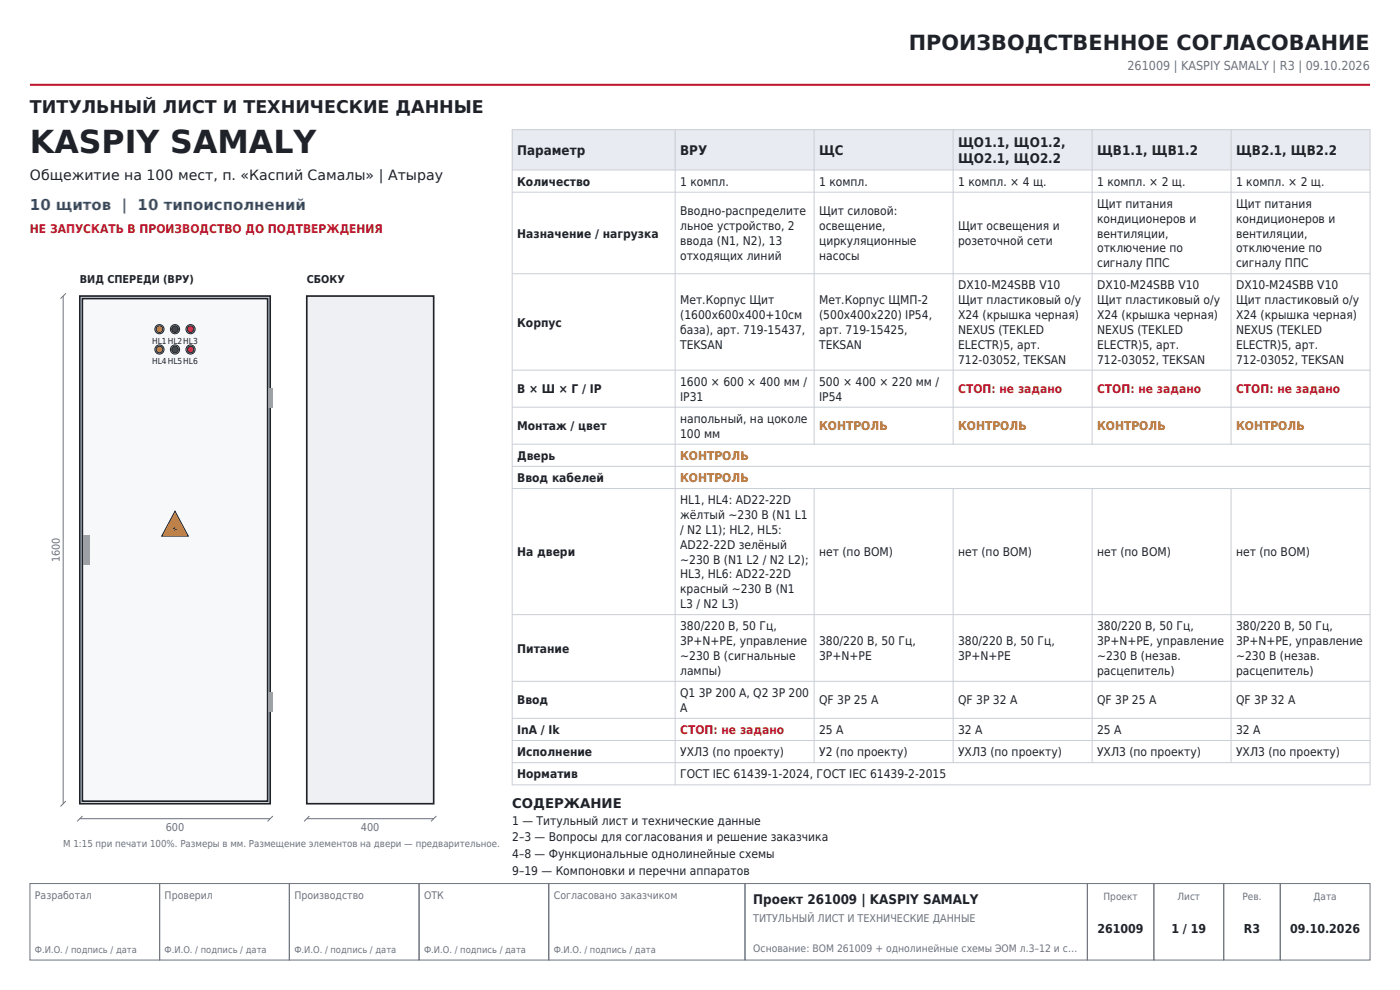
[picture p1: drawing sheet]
<svg xmlns="http://www.w3.org/2000/svg" width="297mm" height="210mm" viewBox="0 0 297 210" stroke-linecap="round" stroke-linejoin="round" font-family="sans-serif">
<defs><g id="words">
<text font-size="6.7" fill="#1f2329" x="6.3" y="32.5">KASPIY SAMALY</text>
<text font-size="4.4" fill="#1f2329" x="192.8" y="10.6">ПРОИЗВОДСТВЕННОЕ СОГЛАСОВАНИЕ</text>
<text font-size="3.7" fill="#1f2329" x="6.3" y="24">ТИТУЛЬНЫЙ ЛИСТ И ТЕХНИЧЕСКИЕ ДАННЫЕ</text>
<text font-size="3.2" fill="#1f5fa8" x="6.3" y="44.4">10 щитов | 10 типоисполнений</text>
<text font-size="3" fill="#1f2329" x="6.3" y="38.1">Общежитие на 100 мест, п. «Каспий Самалы» | Атырау</text>
<g font-size="2.8" fill="#1f2329">
<text x="109.7" y="32.9">Параметр</text>
<text x="144.3" y="32.9">ВРУ</text>
<text x="173.8" y="32.9">ЩС</text>
<text x="203.3" y="31.1">ЩО1.1, ЩО1.2,</text>
<text x="203.3" y="34.6">ЩО2.1, ЩО2.2</text>
<text x="232.7" y="32.9">ЩВ1.1, ЩВ1.2</text>
<text x="262.2" y="32.9">ЩВ2.1, ЩВ2.2</text>
<text x="108.7" y="171.4">СОДЕРЖАНИЕ</text>
<text x="159.8" y="191.7">Проект 261009 | KASPIY SAMALY</text>
</g>
<text font-size="2.6" fill="#6b7280" x="239.2" y="14.8">261009 | KASPIY SAMALY | R3 | 09.10.2026</text>
<g font-size="2.6" fill="#1f2329">
<text x="232.8" y="198">261009</text>
<text x="248.5" y="198">1 / 19</text>
<text x="263.9" y="198">R3</text>
<text x="273.7" y="198">09.10.2026</text>
</g>
<g font-size="2.5" fill="#1f2329">
<text x="109.7" y="39.4">Количество</text>
<text x="144.3" y="39.4">1 компл.</text>
<text x="173.8" y="39.4">1 компл.</text>
<text x="203.3" y="39.4">1 компл. × 4 щ.</text>
<text x="232.7" y="39.4">1 компл. × 2 щ.</text>
<text x="262.2" y="39.4">1 компл. × 2 щ.</text>
<text x="144.3" y="45.7">Вводно-распределите</text>
<text x="173.8" y="45.7">Щит силовой:</text>
<text x="232.7" y="44.1">Щит питания</text>
<text x="232.7" y="47.2">кондиционеров и</text>
<text x="262.2" y="44.1">Щит питания</text>
<text x="262.2" y="47.2">кондиционеров и</text>
<text x="109.7" y="50.4">Назначение / нагрузка</text>
<text x="144.3" y="48.8">льное устройство, 2</text>
<text x="144.3" y="52">ввода (N1, N2), 13</text>
<text x="173.8" y="48.8">освещение,</text>
<text x="173.8" y="52">циркуляционные</text>
<text x="203.3" y="48.8">Щит освещения и</text>
<text x="203.3" y="52">розеточной сети</text>
<text x="232.7" y="50.4">вентиляции,</text>
<text x="232.7" y="53.5">отключение по</text>
<text x="262.2" y="50.4">вентиляции,</text>
<text x="262.2" y="53.5">отключение по</text>
<text x="144.3" y="55.1">отходящих линий</text>
<text x="173.8" y="55.1">насосы</text>
<text x="232.7" y="56.7">сигналу ППС</text>
<text x="262.2" y="56.7">сигналу ППС</text>
<text x="144.3" y="64.5">Мет.Корпус Щит</text>
<text x="173.8" y="64.5">Мет.Корпус ЩМП-2</text>
<text x="203.3" y="61.4">DX10-M24SBB V10</text>
<text x="203.3" y="64.5">Щит пластиковый о/у</text>
<text x="232.7" y="61.4">DX10-M24SBB V10</text>
<text x="232.7" y="64.5">Щит пластиковый о/у</text>
<text x="262.2" y="61.4">DX10-M24SBB V10</text>
<text x="262.2" y="64.5">Щит пластиковый о/у</text>
<text x="109.7" y="69.3">Корпус</text>
<text x="144.3" y="67.7">(1600x600x400+10см</text>
<text x="144.3" y="70.8">база), арт. 719-15437,</text>
<text x="173.8" y="67.7">(500x400x220) IP54,</text>
<text x="173.8" y="70.8">арт. 719-15425,</text>
<text x="203.3" y="67.7">Х24 (крышка черная)</text>
<text x="203.3" y="70.8">NEXUS (TEKLED</text>
<text x="232.7" y="67.7">Х24 (крышка черная)</text>
<text x="232.7" y="70.8">NEXUS (TEKLED</text>
<text x="262.2" y="67.7">Х24 (крышка черная)</text>
<text x="262.2" y="70.8">NEXUS (TEKLED</text>
<text x="144.3" y="74">TEKSAN</text>
<text x="173.8" y="74">TEKSAN</text>
<text x="203.3" y="74">ELECTR)5, арт.</text>
<text x="203.3" y="77.1">712-03052, TEKSAN</text>
<text x="232.7" y="74">ELECTR)5, арт.</text>
<text x="232.7" y="77.1">712-03052, TEKSAN</text>
<text x="262.2" y="74">ELECTR)5, арт.</text>
<text x="262.2" y="77.1">712-03052, TEKSAN</text>
<text x="109.7" y="83.4">В × Ш × Г / IP</text>
<text x="144.3" y="81.8">1600 × 600 × 400 мм /</text>
<text x="173.8" y="81.8">500 × 400 × 220 мм /</text>
<text x="144.3" y="85">IP31</text>
<text x="144.3" y="89.7">напольный, на цоколе</text>
<text x="173.8" y="85">IP54</text>
<text x="109.7" y="91.3">Монтаж / цвет</text>
<text x="144.3" y="92.8">100 мм</text>
<text x="109.7" y="97.5">Дверь</text>
<text x="109.7" y="102.2">Ввод кабелей</text>
<text x="144.3" y="106.9">HL1, HL4: AD22-22D</text>
<text x="144.3" y="110.1">жёлтый ~230 В (N1 L1</text>
<text x="144.3" y="113.2">/ N2 L1); HL2, HL5:</text>
<text x="109.7" y="118">На двери</text>
<text x="144.3" y="116.4">AD22-22D зелёный</text>
<text x="144.3" y="119.5">~230 В (N1 L2 / N2 L2);</text>
<text x="173.8" y="118">нет (по BOM)</text>
<text x="203.3" y="118">нет (по BOM)</text>
<text x="232.7" y="118">нет (по BOM)</text>
<text x="262.2" y="118">нет (по BOM)</text>
<text x="144.3" y="122.7">HL3, HL6: AD22-22D</text>
<text x="144.3" y="125.8">красный ~230 В (N1</text>
<text x="144.3" y="129">L3 / N2 L3)</text>
<text x="144.3" y="133.7">380/220 В, 50 Гц,</text>
<text x="144.3" y="136.8">3P+N+PE, управление</text>
<text x="173.8" y="136.8">380/220 В, 50 Гц,</text>
<text x="203.3" y="136.8">380/220 В, 50 Гц,</text>
<text x="232.7" y="133.7">380/220 В, 50 Гц,</text>
<text x="232.7" y="136.8">3P+N+PE, управление</text>
<text x="262.2" y="133.7">380/220 В, 50 Гц,</text>
<text x="262.2" y="136.8">3P+N+PE, управление</text>
<text x="109.7" y="138.4">Питание</text>
<text x="144.3" y="140">~230 В (сигнальные</text>
<text x="144.3" y="143.1">лампы)</text>
<text x="173.8" y="140">3P+N+PE</text>
<text x="203.3" y="140">3P+N+PE</text>
<text x="232.7" y="140">~230 В (незав.</text>
<text x="232.7" y="143.1">расцепитель)</text>
<text x="262.2" y="140">~230 В (незав.</text>
<text x="262.2" y="143.1">расцепитель)</text>
<text x="109.7" y="149.4">Ввод</text>
<text x="144.3" y="147.8">Q1 3P 200 А, Q2 3P 200</text>
<text x="173.8" y="149.4">QF 3P 25 А</text>
<text x="203.3" y="149.4">QF 3P 32 А</text>
<text x="232.7" y="149.4">QF 3P 25 А</text>
<text x="262.2" y="149.4">QF 3P 32 А</text>
<text x="109.7" y="155.7">InA / Ik</text>
<text x="144.3" y="151">А</text>
<text x="173.8" y="155.7">25 А</text>
<text x="203.3" y="155.7">32 А</text>
<text x="232.7" y="155.7">25 А</text>
<text x="262.2" y="155.7">32 А</text>
<text x="109.7" y="160.4">Исполнение</text>
<text x="144.3" y="160.4">УХЛ3 (по проекту)</text>
<text x="173.8" y="160.4">У2 (по проекту)</text>
<text x="203.3" y="160.4">УХЛ3 (по проекту)</text>
<text x="232.7" y="160.4">УХЛ3 (по проекту)</text>
<text x="262.2" y="160.4">УХЛ3 (по проекту)</text>
<text x="109.7" y="165.1">Норматив</text>
<text x="144.3" y="165.1">ГОСТ IEC 61439-1-2024, ГОСТ IEC 61439-2-2015</text>
<text x="108.7" y="174.9">1 — Титульный лист и технические данные</text>
<text x="108.7" y="178.5">2–3 — Вопросы для согласования и решение заказчика</text>
<text x="108.7" y="182">4–8 — Функциональные однолинейные схемы</text>
<text x="108.7" y="185.5">9–19 — Компоновки и перечни аппаратов</text>
</g>
<g font-size="2.5" fill="#c8102e">
<text x="6.3" y="49.4">НЕ ЗАПУСКАТЬ В ПРОИЗВОДСТВО ДО ПОДТВЕРЖДЕНИЯ</text>
<text x="203.3" y="83.4">СТОП: не задано</text>
<text x="232.7" y="83.4">СТОП: не задано</text>
<text x="262.2" y="83.4">СТОП: не задано</text>
<text x="144.3" y="155.7">СТОП: не задано</text>
</g>
<g font-size="2.5" fill="#b26b00">
<text x="173.8" y="91.3">КОНТРОЛЬ</text>
<text x="203.3" y="91.3">КОНТРОЛЬ</text>
<text x="232.7" y="91.3">КОНТРОЛЬ</text>
<text x="262.2" y="91.3">КОНТРОЛЬ</text>
<text x="144.3" y="97.5">КОНТРОЛЬ</text>
<text x="144.3" y="102.2">КОНТРОЛЬ</text>
</g>
<g font-size="2.3" fill="#1f2329">
<text x="16.9" y="60">ВИД СПЕРЕДИ (ВРУ)</text>
<text x="65.1" y="60">СБОКУ</text>
<text x="36.3" y="113">⚡</text>
</g>
<g font-size="2.3" fill="#6b7280">
<text x="12.7" y="119.3" transform="rotate(-90 12.7 119.3)">1600</text>
<text x="35.2" y="176.2">600</text>
<text x="76.6" y="176.2">400</text>
<text x="159.8" y="195.5">ТИТУЛЬНЫЙ ЛИСТ И ТЕХНИЧЕСКИЕ ДАННЫЕ</text>
</g>
<g font-size="2.2" fill="#6b7280">
<text x="7.4" y="190.6">Разработал</text>
<text x="34.9" y="190.6">Проверил</text>
<text x="62.4" y="190.6">Производство</text>
<text x="90" y="190.6">ОТК</text>
<text x="117.5" y="190.6">Согласовано заказчиком</text>
<text x="159.8" y="201.9">Основание: BOM 261009 + однолинейные схемы ЭОМ л.3–12 и с…</text>
</g>
<g font-size="2.1" fill="#6b7280">
<text x="234.1" y="190.9">Проект</text>
<text x="249.8" y="190.9">Лист</text>
<text x="263.6" y="190.9">Рев.</text>
<text x="278.7" y="190.9">Дата</text>
</g>
<g font-size="2" fill="#6b7280">
<text x="13.4" y="179.7">М 1:15 при печати 100%. Размеры в мм. Размещение элементов на двери — предварительное.</text>
<text x="7.4" y="202.2">Ф.И.О. / подпись / дата</text>
<text x="34.9" y="202.2">Ф.И.О. / подпись / дата</text>
<text x="62.4" y="202.2">Ф.И.О. / подпись / дата</text>
<text x="90" y="202.2">Ф.И.О. / подпись / дата</text>
<text x="117.5" y="202.2">Ф.И.О. / подпись / дата</text>
</g>
<g font-size="1.8" fill="#1f2329">
<text x="32.3" y="72.9">HL1HL2HL3</text>
<text x="32.3" y="77.2">HL4HL5HL6</text>
</g>
</g></defs>
<path d="M6.3 18h284.4" fill="none" stroke="#c8102e" stroke-width=".42"/>
<path d="M6.3 187.4h27.6v16.2h-27.6zM33.9 187.4h27.5v16.2h-27.5zM61.4 187.4h27.5v16.2h-27.5zM88.9 187.4h27.5v16.2h-27.5zM116.4 187.4h41.6v16.2h-41.6zM158 187.4h72.7v16.2h-72.7zM230.7 187.4h14.1v16.2h-14.1zM244.8 187.4h14.8v16.2h-14.8zM259.6 187.4h12v16.2h-12zM271.6 187.4h19.1v16.2h-19.1z" fill="none" stroke="#6b7280" stroke-width=".21"/>
<path d="M16.9 62.8h40.4v107.7h-40.4z" fill-rule="evenodd" fill="#e9ecf1" stroke="#1f2329" stroke-width=".35"/>
<path d="M17.5 63.3h39.3v106.7h-39.3z" fill-rule="evenodd" fill="#f7f8fa" stroke="#1f2329" stroke-width=".35"/>
<g fill="#9aa3ae">
<path d="M56.8 146.9h1v4.2h-1z" fill-rule="evenodd"/>
<path d="M56.8 82.3h1v4.2h-1z" fill-rule="evenodd"/>
</g>
<path d="M17.7 113.5h1.5v6.3h-1.5z" fill-rule="evenodd" fill="#9aa0a8"/>
<circle cx="33.8" cy="69.8" r=".98" fill="#c9cdd2" stroke="#1f2329" stroke-width=".21"/>
<circle cx="33.8" cy="69.8" r=".7" fill="#f2b705" stroke="#1f2329" stroke-width=".21"/>
<circle cx="37.1" cy="69.8" r=".98" fill="#c9cdd2" stroke="#1f2329" stroke-width=".21"/>
<circle cx="37.1" cy="69.8" r=".7" fill="#2e7d32" stroke="#1f2329" stroke-width=".21"/>
<circle cx="40.4" cy="69.8" r=".98" fill="#c9cdd2" stroke="#1f2329" stroke-width=".21"/>
<circle cx="40.4" cy="69.8" r=".7" fill="#d32f2f" stroke="#1f2329" stroke-width=".21"/>
<circle cx="33.8" cy="74.1" r=".98" fill="#c9cdd2" stroke="#1f2329" stroke-width=".21"/>
<circle cx="33.8" cy="74.1" r=".7" fill="#f2b705" stroke="#1f2329" stroke-width=".21"/>
<circle cx="37.1" cy="74.1" r=".98" fill="#c9cdd2" stroke="#1f2329" stroke-width=".21"/>
<circle cx="37.1" cy="74.1" r=".7" fill="#2e7d32" stroke="#1f2329" stroke-width=".21"/>
<circle cx="40.4" cy="74.1" r=".98" fill="#c9cdd2" stroke="#1f2329" stroke-width=".21"/>
<circle cx="40.4" cy="74.1" r=".7" fill="#d32f2f" stroke="#1f2329" stroke-width=".21"/>
<path d="M37.1 108.4l2.8 5.3h-5.6z" fill="#f2b705" stroke="#1f2329" stroke-width=".21"/>
<path d="M13.4 62.8v107.7M14 62.2l-1.2 1.2M14 169.9l-1.2 1.2M16.9 173.7h40.4M17.5 173.1l-1.1 1.1M57.9 173.1l-1.1 1.1" fill="none" stroke="#6b7280" stroke-width=".21"/>
<path d="M65.1 62.8h26.9v107.7h-26.9z" fill-rule="evenodd" fill="#eef0f3" stroke="#1f2329" stroke-width=".35"/>
<path d="M65.1 173.7h26.9M65.6 173.1l-1.1 1.1M92.6 173.1l-1.2 1.1" fill="none" stroke="#6b7280" stroke-width=".21"/>
<path d="M108.7 27.5h182v8.6h-182z" fill-rule="evenodd" fill="#e8ecf2"/>
<g fill="none" stroke="#c9ced6" stroke-width=".21">
<path d="M108.7 27.5h182v139h-182zM108.7 36.1h182M143.2 27.5v139M172.7 27.5v66.7M202.2 27.5v66.7M231.7 27.5v66.7M261.2 27.5v66.7M108.7 40.8h182M108.7 58.1h182M108.7 78.5h182M108.7 86.4h182M108.7 94.2h182"/>
<path d="M108.7 98.9h182M108.7 103.6h182M172.7 103.6v58.2M202.2 103.6v58.2M231.7 103.6v58.2M261.2 103.6v58.2M108.7 130.4h182M108.7 144.5h182M108.7 152.4h182M108.7 157.1h182M108.7 161.8h182"/>
</g>
<use href="#words"/>
</svg>
